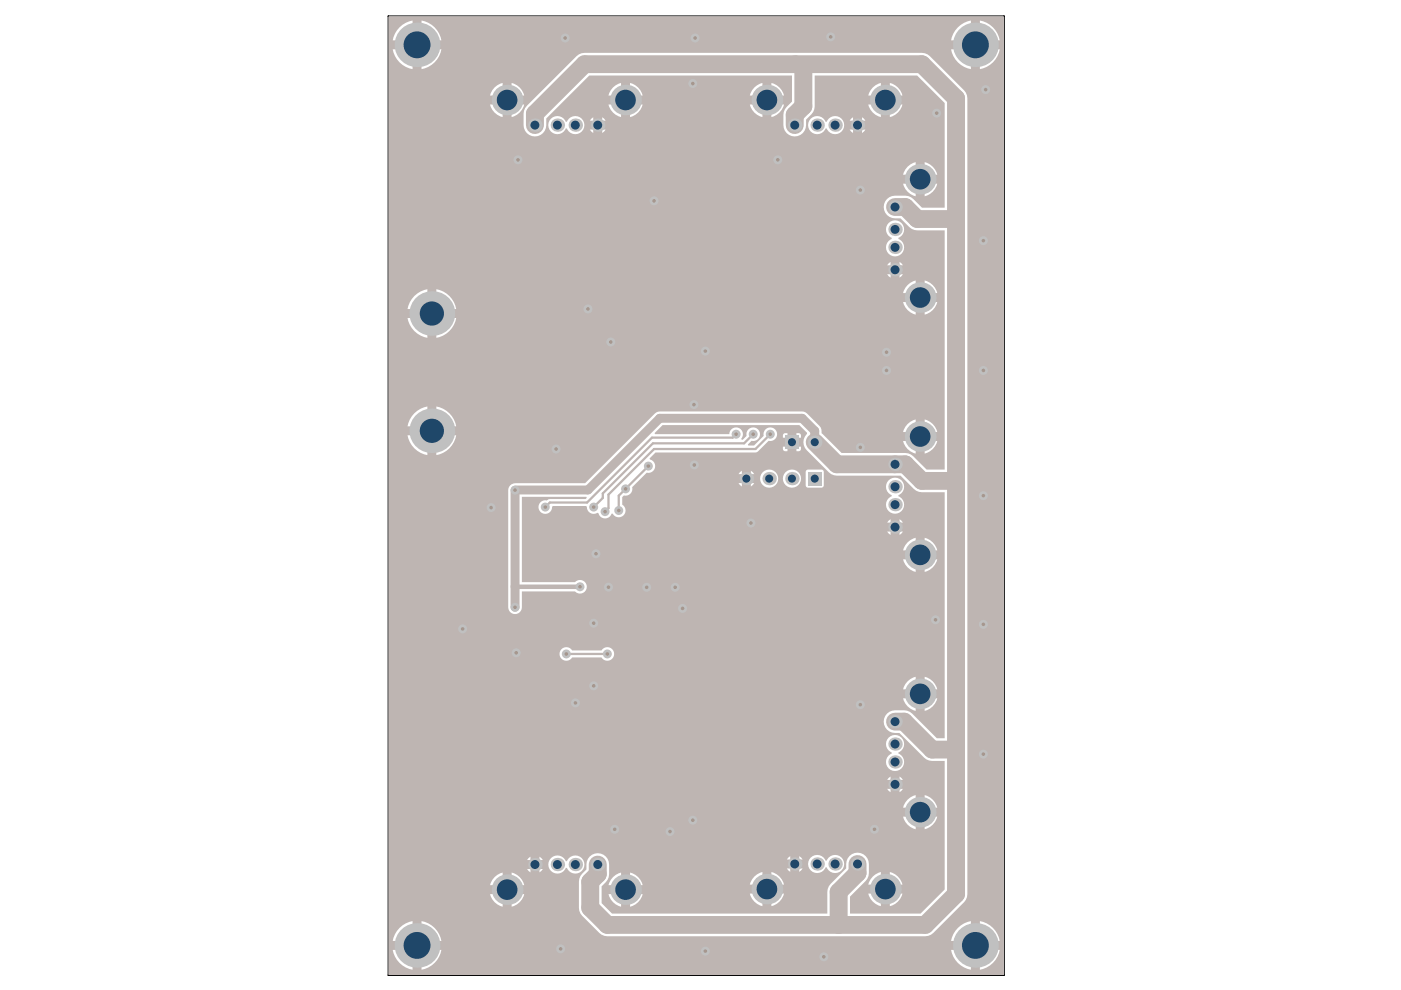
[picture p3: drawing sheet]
<svg xmlns="http://www.w3.org/2000/svg" width="297mm" height="210mm" viewBox="0 0 297 210" stroke-linecap="round" stroke-linejoin="round" font-family="sans-serif">
<path d="M82.3 3.4h130.6v203.4h-130.6z" fill="none" stroke="#000" stroke-width=".21"/>
<g fill="#a6968d">
<circle cx="98.1" cy="133.3" r=".38"/>
<circle cx="138.7" cy="42.6" r=".38"/>
<circle cx="149.5" cy="74.4" r=".38"/>
<circle cx="104.1" cy="107.6" r=".38"/>
<circle cx="109.2" cy="103.9" r=".38"/>
<circle cx="109.2" cy="128.8" r=".38"/>
<circle cx="125.9" cy="107.5" r=".38"/>
<circle cx="147.1" cy="85.8" r=".38"/>
<circle cx="137.5" cy="98.8" r=".38"/>
<circle cx="159.7" cy="92.1" r=".38"/>
<circle cx="163.3" cy="92.1" r=".38"/>
<circle cx="156.1" cy="92.1" r=".38"/>
<circle cx="115.6" cy="107.5" r=".38"/>
<circle cx="109.4" cy="138.4" r=".38"/>
<circle cx="209" cy="19" r=".38"/>
<circle cx="117.9" cy="95.2" r=".38"/>
<circle cx="129.5" cy="72.5" r=".38"/>
<circle cx="144.7" cy="129" r=".38"/>
<circle cx="126.4" cy="117.4" r=".38"/>
<circle cx="125.9" cy="132.1" r=".38"/>
<circle cx="188" cy="74.7" r=".38"/>
<circle cx="146.9" cy="17.7" r=".38"/>
<circle cx="198.3" cy="131.4" r=".38"/>
<circle cx="208.5" cy="132.4" r=".38"/>
<circle cx="208.5" cy="78.5" r=".38"/>
<circle cx="147.4" cy="8.1" r=".38"/>
<circle cx="124.7" cy="65.5" r=".38"/>
<circle cx="159.2" cy="110.9" r=".38"/>
<circle cx="146.9" cy="173.9" r=".38"/>
<circle cx="142.1" cy="176.3" r=".38"/>
<circle cx="149.5" cy="201.7" r=".38"/>
<circle cx="198.6" cy="24" r=".38"/>
<circle cx="188" cy="78.5" r=".38"/>
<circle cx="119.8" cy="8.1" r=".38"/>
<circle cx="176.1" cy="7.8" r=".38"/>
<circle cx="208.5" cy="159.9" r=".38"/>
<circle cx="208.5" cy="105.1" r=".38"/>
<circle cx="208.5" cy="51" r=".38"/>
<circle cx="109.8" cy="33.9" r=".38"/>
<circle cx="164.9" cy="33.9" r=".38"/>
<circle cx="182.4" cy="40.3" r=".38"/>
<circle cx="182.4" cy="94.9" r=".38"/>
<circle cx="130.3" cy="175.8" r=".38"/>
<circle cx="185.4" cy="175.8" r=".38"/>
<circle cx="182.4" cy="149.4" r=".38"/>
<circle cx="118.9" cy="201.2" r=".38"/>
<circle cx="174.7" cy="202.9" r=".38"/>
<circle cx="128.8" cy="138.7" r=".38"/>
<circle cx="120.1" cy="138.7" r=".38"/>
<circle cx="122" cy="149" r=".38"/>
<circle cx="125.9" cy="145.4" r=".38"/>
<circle cx="147.2" cy="98.6" r=".38"/>
<circle cx="143.1" cy="124.5" r=".38"/>
<circle cx="137.1" cy="124.5" r=".38"/>
<circle cx="129" cy="124.5" r=".38"/>
<circle cx="128.3" cy="108.5" r=".38"/>
<circle cx="131.2" cy="108.2" r=".38"/>
<circle cx="132.6" cy="103.7" r=".38"/>
<circle cx="123" cy="124.4" r=".38"/>
</g>
<path d="M82.4 3.5v203.2h130.4v-203.2zM84.7 5.8a5.2 5.2 0 0 1 2.8-1.4v4.2h-4.2a5.2 5.2 0 0 1 1.4-2.8zM203.1 5.8a5.2 5.2 0 0 1 2.8-1.4v4.2h-4.3a5.2 5.2 0 0 1 1.5-2.8zM207.8 4.4a5.2 5.2 0 0 1 4.2 4.2h-4.2zM89.4 4.4a5.2 5.2 0 0 1 4.2 4.2h-4.2zM83.3 10.5h4.2v4.2a5.2 5.2 0 0 1-4.2-4.2zM201.6 10.5h4.3v4.2a5.2 5.2 0 0 1-4.3-4.2zM207.8 10.5h4.2a5.2 5.2 0 0 1-4.2 4.2zM89.4 10.5h4.2a5.2 5.2 0 0 1-4.2 4.2zM185.1 18.5l.5-.4 1.2-.5v2.7h-2.7l.5-1.2zM130 18.5l.5-.4 1.2-.5v2.7h-2.7l.5-1.2zM159.9 18.5l.6-.4 1.1-.5v2.7h-2.6l.5-1.2zM104.9 18.5l.5-.4 1.2-.5v2.7h-2.7l.5-1.2zM163.6 17.6a3.7 3.7 0 0 1 2.6 2.7h-2.6zM108.5 17.6a3.7 3.7 0 0 1 2.6 2.7h-2.6zM188.7 17.6a3.7 3.7 0 0 1 2.6 2.7h-2.6zM133.6 17.6a3.7 3.7 0 0 1 2.7 2.7h-2.7zM129 22.2h2.7v2.6a3.7 3.7 0 0 1-2.7-2.6zM184.1 22.2h2.7v2.6a3.7 3.7 0 0 1-2.7-2.6zM163.6 22.2h2.6a3.7 3.7 0 0 1-2.6 2.6zM108.5 22.2h2.6a3.7 3.7 0 0 1-2.6 2.6zM103.9 22.2h2.7v2.6a3.7 3.7 0 0 1-2.7-2.6zM159 22.2h2.6v2.6a3.7 3.7 0 0 1-2.6-2.6zM133.6 22.2h2.7a3.7 3.7 0 0 1-2.7 2.6zM188.7 22.2h2.6a3.7 3.7 0 0 1-2.6 2.6zM125.4 25.2l.4-.3v.7h-.7zM180.5 25.2l.4-.3v.7h-.8zM127.7 24.9l.7 .7h-.7zM182.8 24.9l.7 .7h-.7zM116.8 25.2a1.91 1.91 0 0 1 3.1 .6h.3a1.92 1.92 0 0 1 2.9-.8 1.92 1.92 0 0 1 0 3.1 1.92 1.92 0 0 1-2.9-.9h-.3a1.92 1.92 0 0 1-2.8 .9 1.92 1.92 0 0 1-.3-2.9zM171.9 25.2a1.91 1.91 0 0 1 3.1 .6h.3a1.92 1.92 0 0 1 2.9-.8 1.92 1.92 0 0 1 0 3.1 1.92 1.92 0 0 1-2.9-.9h-.3a1.92 1.92 0 0 1-2.8 .9 1.92 1.92 0 0 1-.3-2.9zM125.1 27.5h.7v.7zM180.1 27.5h.8v.7zM127.7 27.5h.7l-.7 .7zM182.8 27.5h.7l-.7 .7zM111.7 22.4l10.5-10.5 .5-.4 1.2-.3h71.5l1.3 .3 .5 .4 7.2 7.3 .4 .4 .3 1.3v168.7l-.3 1.2-6.9 7-1.1 .6-.6 .1h-67.4l-.7-.1-1-.6-4-4.1-.4-1.2v-5.6a3.3 3.3 0 0 1 1.6-2.6 2.67 2.67 0 0 1 2.4-3.4 2.4 2.4 0 0 1 2.4 2.4 4.2 4.2 0 0 1-1.5 4.6v3.6l2.2 2.2h45.6v-4.6l.3-1.2 3.7-3.8a2.56 2.56 0 0 1 3-3.2 2.41 2.41 0 0 1 1.8 2.3 3.9 3.9 0 0 1-.7 3.6l-3.3 3.3v3.6h15l5.1-5.1v-27.3h-2.7l-1.2-.3-5.7-5.6a2.63 2.63 0 0 1-3.3-2.4 2.4 2.4 0 0 1 2.4-2.4 3.9 3.9 0 0 1 3.6 .7l5.2 5.2h1.7v-52.1l-5.5-.1-1.1-.6-2.8-2.8-14.1-.1-1.1-.7-5-5.1a2.38 2.38 0 0 1 .4-3v-.2l-1.6-1.7h-29l-1.7 1.7 .1 .2h15.7a1.44 1.44 0 0 1 2-1.3 1.44 1.44 0 0 1 .6 2.3v.2h.3l.8-.8-.1-.3a1.45 1.45 0 0 1 1.6-1.5 1.45 1.45 0 0 1 1.3 1.7 1.45 1.45 0 0 1-1.8 1.2l-.7 .7 .1 .3h1.2l2-2.1a1.44 1.44 0 0 1 1.3-1.8 1.44 1.44 0 0 1 1.6 1.6 1.44 1.44 0 0 1-1.8 1.3l-2.3 2.2-.5 .2h-21.2l-1.3 1.3 .1 .2a1.44 1.44 0 0 1 1.1 1.8 1.44 1.44 0 0 1-1.8 1l-3.1 3.1 .1 .4a1.44 1.44 0 0 1-1.8 1.3l-.4 .4v1.6a1.45 1.45 0 0 1 .3 2.3 1.45 1.45 0 0 1-2.3-.4h-.2l-.2 .3a1.44 1.44 0 0 1-1.4 .7 1.44 1.44 0 0 1-1.2-1.1h-.3a1.44 1.44 0 0 1-2.2-1.3l-.1-.2h-7.1l-.1 .2a1.45 1.45 0 0 1-1.6 1.5 1.45 1.45 0 0 1-1.3-1.7 1.45 1.45 0 0 1 1.8-1.2l.6-.3h7.6l.2-.2-.1-.3h-13.7v18.1h11.3a1.44 1.44 0 0 1 2.1 0 1.44 1.44 0 0 1 0 2 1.44 1.44 0 0 1-2.1 0h-11.3v3.4a1.45 1.45 0 0 1-1.4 1.4 1.45 1.45 0 0 1-1.4-1.4v-24.8a1.5 1.5 0 0 1 1.5-1.6h14.8l14.8-14.7 .6-.4 30.6-.1 1 .5 2.7 2.6a1.76 1.76 0 0 1 .4 1.6l4.2 4.1 14.2 .1 1 .6 2.8 2.9h3.9v-50.8h-6.4l-1.1-.7-1.9-1.8a3 3 0 0 1-3.2-1.2 2.4 2.4 0 0 1 2.1-3.6 4.1 4.1 0 0 1 3.8 .7l1.9 1.8h4.8v-22.2l-5.8-5.8h-21.8v6.5a3.6 3.6 0 0 1-1.8 2.9 3 3 0 0 1-1.2 3.2 2.41 2.41 0 0 1-3.6-2.1 4.4 4.4 0 0 1 1.8-5v-5.5h-43l-9.1 9.1v1.4a2.41 2.41 0 0 1-2.4 2.4 2.41 2.41 0 0 1-2.4-2.4l.1-3zM192.4 35.3l.6-.4 1.1-.5v2.6h-2.6l.5-1.1zM196 34.4a3.7 3.7 0 0 1 2.7 2.6h-2.7zM196 38.9h2.7a3.7 3.7 0 0 1-2.7 2.7zM191.5 38.9h2.6v2.7a3.7 3.7 0 0 1-2.6-2.7zM188.4 47.3a1.92 1.92 0 0 1 3 .3 1.92 1.92 0 0 1-.9 2.8v.3a1.92 1.92 0 0 1 .8 2.9 1.92 1.92 0 0 1-3.1 0 1.92 1.92 0 0 1 .9-2.9v-.3a1.91 1.91 0 0 1-.7-3.1zM188.4 55.8l.4-.3v.7h-.7zM190.7 55.5l.7 .7h-.7zM190.7 58.1h.7l-.7 .8zM188.1 58.1h.7v.8zM192.4 60.4l.6-.4 1.1-.5v2.6h-2.6l.5-1.1zM196 59.5a3.7 3.7 0 0 1 2.7 2.6h-2.7zM87.8 62.8a5.2 5.2 0 0 1 2.8-1.5v4.2h-4.2a5.2 5.2 0 0 1 1.4-2.7zM92.5 61.3a5.2 5.2 0 0 1 4.2 4.2h-4.2zM196 64h2.7a3.7 3.7 0 0 1-2.7 2.7zM191.5 64h2.6v2.7a3.7 3.7 0 0 1-2.6-2.7zM86.4 67.4h4.2v4.2a5.2 5.2 0 0 1-4.2-4.2zM92.5 67.4h4.2a5.2 5.2 0 0 1-4.2 4.2zM87.8 87.6a5.2 5.2 0 0 1 2.8-1.4v4.2h-4.2a5.2 5.2 0 0 1 1.4-2.8zM92.5 86.2a5.2 5.2 0 0 1 4.2 4.2h-4.2zM192.4 89.9l.6-.5 1.1-.5v2.7h-2.6l.5-1.1zM196 88.9a3.7 3.7 0 0 1 2.7 2.7h-2.7zM166.1 92l.9-.2v1h-1zM168.9 91.8l.8 .2 .1 .8h-.9zM166 94.7h1v1l-.9-.2zM168.9 94.7h.9l-.1 .8-.8 .2zM196 93.5h2.7a3.7 3.7 0 0 1-2.7 2.7zM191.5 93.5h2.6v2.7a3.7 3.7 0 0 1-2.6-2.7zM86.4 92.3h4.2v4.2a5.2 5.2 0 0 1-4.2-4.2zM92.5 92.3h4.2a5.2 5.2 0 0 1-4.2 4.2zM156.9 100.1l.4-.3v.7h-.7zM159.2 99.8l.7 .7h-.7zM156.6 102.4h.7v.8zM159.2 102.4h.7l-.7 .8zM171 99.7l.3-.1h2.9l.3 .1 .2 .4v2.8l-.2 .4-.3 .1h-2.9l-.3-.1-.2-.4v-2.8zM161.2 101.5a1.93 1.93 0 0 1 3.8 0 1.93 1.93 0 0 1-3.8 0zM166 101.5a1.93 1.93 0 0 1 3.8 0 1.93 1.93 0 0 1-3.8 0zM188.4 101.8a1.92 1.92 0 0 1 3 .3 1.92 1.92 0 0 1-.9 2.9v.2a1.92 1.92 0 0 1 .8 3 1.92 1.92 0 0 1-3.1 0 1.92 1.92 0 0 1 .9-3v-.2a1.91 1.91 0 0 1-.7-3.2zM188.4 110.4l.4-.3v.7h-.7zM190.7 110.1l.7 .7h-.7zM190.7 112.7h.7l-.7 .7zM188.1 112.7h.7v.7zM192.4 115l.6-.5 1.1-.5v2.7h-2.6l.5-1.1zM196 114a3.7 3.7 0 0 1 2.7 2.7h-2.7zM196 118.6h2.7a3.7 3.7 0 0 1-2.7 2.7zM191.5 118.6h2.6v2.7a3.7 3.7 0 0 1-2.6-2.7zM119 137.6a1.45 1.45 0 0 1 2.3 .3h6.2a1.45 1.45 0 0 1 2.2-.4 1.45 1.45 0 0 1 0 2.3 1.45 1.45 0 0 1-2.2-.4h-6.2a1.45 1.45 0 0 1-2.1 .4 1.45 1.45 0 0 1-.2-2.2zM192.4 144.5l.6-.5 1.1-.5v2.7h-2.6l.5-1.2zM196 143.5a3.7 3.7 0 0 1 2.7 2.7h-2.7zM196 148.1h2.7a3.7 3.7 0 0 1-2.7 2.6zM191.5 148.1h2.6v2.6a3.7 3.7 0 0 1-2.6-2.6zM188.4 156.4a1.92 1.92 0 0 1 3 .3 1.92 1.92 0 0 1-.9 2.8v.3a1.92 1.92 0 0 1 .8 2.9 1.92 1.92 0 0 1-3.1 0 1.92 1.92 0 0 1 .9-2.9v-.3a1.91 1.91 0 0 1-.7-3.1zM188.4 164.9l.4-.3v.8h-.7zM190.7 164.6l.7 .8h-.7zM190.7 167.3h.7l-.7 .7zM188.1 167.3h.7v.7zM192.4 169.5l.6-.4 1.1-.5v2.6h-2.6l.5-1.1zM196 168.6a3.7 3.7 0 0 1 2.7 2.6h-2.7zM196 173.2h2.7a3.7 3.7 0 0 1-2.7 2.6zM191.5 173.2h2.6v2.6a3.7 3.7 0 0 1-2.6-2.6zM167.1 181.8l.4-.3v.7h-.7zM169.4 181.5l.8 .7h-.8zM112.1 181.9l.4-.3v.8h-.8zM114.4 181.6l.7 .8h-.7zM171.9 181.8a1.91 1.91 0 0 1 3.1 .7h.3a1.92 1.92 0 0 1 2.9-.8 1.92 1.92 0 0 1 0 3 1.92 1.92 0 0 1-2.9-.8h-.3a1.92 1.92 0 0 1-2.8 .9 1.92 1.92 0 0 1-.3-3zM116.8 181.9a1.91 1.91 0 0 1 3.1 .7h.3a1.92 1.92 0 0 1 3-.8 1.92 1.92 0 0 1 0 3 1.92 1.92 0 0 1-3-.8h-.3a1.92 1.92 0 0 1-2.8 .9 1.92 1.92 0 0 1-.3-3zM166.8 184.1h.7v.8zM169.4 184.1h.8l-.8 .8zM111.7 184.3h.8v.7zM114.4 184.3h.7l-.7 .7zM159.9 185.9l.6-.5 1.1-.5v2.7h-2.6l.5-1.2zM163.6 184.9a3.7 3.7 0 0 1 2.6 2.7h-2.6zM185.1 185.9l.5-.5 1.2-.5v2.7h-2.7l.5-1.2zM188.7 184.9a3.7 3.7 0 0 1 2.6 2.7h-2.6zM104.9 186l.5-.5 1.2-.5v2.7h-2.7l.5-1.2zM108.5 185a3.7 3.7 0 0 1 2.6 2.7h-2.6zM130 186l.5-.5 1.2-.5v2.7h-2.7l.5-1.2zM133.6 185a3.7 3.7 0 0 1 2.7 2.7h-2.7zM159 189.5h2.6v2.6a3.7 3.7 0 0 1-2.6-2.6zM163.6 189.5h2.6a3.7 3.7 0 0 1-2.6 2.6zM184.1 189.5h2.7v2.6a3.7 3.7 0 0 1-2.7-2.6zM188.7 189.5h2.6a3.7 3.7 0 0 1-2.6 2.6zM103.9 189.6h2.7v2.6a3.7 3.7 0 0 1-2.7-2.6zM108.5 189.6h2.6a3.7 3.7 0 0 1-2.6 2.6zM129 189.6h2.7v2.6a3.7 3.7 0 0 1-2.7-2.6zM133.6 189.6h2.7a3.7 3.7 0 0 1-2.7 2.6zM84.7 196.7a5.2 5.2 0 0 1 2.8-1.4v4.2h-4.2a5.2 5.2 0 0 1 1.4-2.8zM203.1 196.7a5.2 5.2 0 0 1 2.8-1.4v4.2h-4.3a5.2 5.2 0 0 1 1.5-2.8zM89.4 195.3a5.2 5.2 0 0 1 4.2 4.2h-4.2zM207.8 195.3a5.2 5.2 0 0 1 4.2 4.2h-4.2zM83.3 201.4h4.2v4.2a5.2 5.2 0 0 1-4.2-4.2zM201.6 201.4h4.3v4.2a5.2 5.2 0 0 1-4.3-4.2zM207.8 201.4h4.2a5.2 5.2 0 0 1-4.2 4.2zM89.4 201.4h4.2a5.2 5.2 0 0 1-4.2 4.2z" fill="#beb5b2"/>
<path d="M137 98.3v1l-5.8 5.8v3.1M156.1 92.1l-.8 .7h-17.1l-13.7 13.7h-7.9l-1 1M159.7 92.1l-1.9 1.9h-19.4l-10.6 10.6v1l-1.9 1.9M163.3 92.1l-3.1 3.1h-21.5l-9.7 9.7v2.9l-.7 .7M120.1 138.7h8.7" fill="none" stroke="#beb5b2" stroke-width=".48"/>
<path d="M170.3 15.3v7.2l-1.8 1.9v2.1M113.4 26.5v-2.4l10.5-10.5h71.5l7.3 7.3v168.7l-6.5 6.5h-67.4l-3.7-3.6v-5.6l1.6-1.6v-2M189.8 43.9h2.1l2.6 2.5h8.2M172.7 93.8l4.7 4.6h14.5l3.5 3.6h7.3M189.8 153h1.9l5.9 5.9h5.1M181.8 183.2v1.9l-4 4v7" fill="none" stroke="#beb5b2" stroke-width="3.8"/>
<path d="M172.7 93.8v-2.5l-2.6-2.6h-30.2l-15.2 15.2h-15.4M109.2 104v24.8" fill="none" stroke="#beb5b2" stroke-width="1.9"/>
<path d="M168.6 13.6l1.7 1.7M109.2 124.4h13.8M118.9 201.2h.2" fill="none" stroke="#beb5b2" stroke-width=".96"/>
<circle cx="98.1" cy="133.3" r=".95" fill="#c0c0c0"/>
<circle cx="98.1" cy="133.3" r=".38" fill="#a6968d"/>
<circle cx="138.7" cy="42.6" r=".95" fill="#c0c0c0"/>
<circle cx="138.7" cy="42.6" r=".38" fill="#a6968d"/>
<circle cx="149.5" cy="74.4" r=".95" fill="#c0c0c0"/>
<circle cx="149.5" cy="74.4" r=".38" fill="#a6968d"/>
<circle cx="104.1" cy="107.6" r=".95" fill="#c0c0c0"/>
<circle cx="104.1" cy="107.6" r=".38" fill="#a6968d"/>
<circle cx="109.2" cy="103.9" r=".95" fill="#c0c0c0"/>
<circle cx="109.2" cy="103.9" r=".38" fill="#a6968d"/>
<circle cx="109.2" cy="128.8" r=".95" fill="#c0c0c0"/>
<circle cx="109.2" cy="128.8" r=".38" fill="#a6968d"/>
<circle cx="125.9" cy="107.5" r=".95" fill="#c0c0c0"/>
<circle cx="125.9" cy="107.5" r=".38" fill="#a6968d"/>
<circle cx="147.1" cy="85.8" r=".95" fill="#c0c0c0"/>
<circle cx="147.1" cy="85.8" r=".38" fill="#a6968d"/>
<circle cx="137.5" cy="98.8" r=".95" fill="#c0c0c0"/>
<circle cx="137.5" cy="98.8" r=".38" fill="#a6968d"/>
<circle cx="159.7" cy="92.1" r=".95" fill="#c0c0c0"/>
<circle cx="159.7" cy="92.1" r=".38" fill="#a6968d"/>
<circle cx="163.3" cy="92.1" r=".95" fill="#c0c0c0"/>
<circle cx="163.3" cy="92.1" r=".38" fill="#a6968d"/>
<circle cx="156.1" cy="92.1" r=".95" fill="#c0c0c0"/>
<circle cx="156.1" cy="92.1" r=".38" fill="#a6968d"/>
<circle cx="115.6" cy="107.5" r=".95" fill="#c0c0c0"/>
<circle cx="115.6" cy="107.5" r=".38" fill="#a6968d"/>
<circle cx="109.4" cy="138.4" r=".95" fill="#c0c0c0"/>
<circle cx="109.4" cy="138.4" r=".38" fill="#a6968d"/>
<circle cx="209" cy="19" r=".95" fill="#c0c0c0"/>
<circle cx="209" cy="19" r=".38" fill="#a6968d"/>
<circle cx="117.9" cy="95.2" r=".95" fill="#c0c0c0"/>
<circle cx="117.9" cy="95.2" r=".38" fill="#a6968d"/>
<circle cx="129.5" cy="72.5" r=".95" fill="#c0c0c0"/>
<circle cx="129.5" cy="72.5" r=".38" fill="#a6968d"/>
<circle cx="144.7" cy="129" r=".95" fill="#c0c0c0"/>
<circle cx="144.7" cy="129" r=".38" fill="#a6968d"/>
<circle cx="126.4" cy="117.4" r=".95" fill="#c0c0c0"/>
<circle cx="126.4" cy="117.4" r=".38" fill="#a6968d"/>
<circle cx="125.9" cy="132.1" r=".95" fill="#c0c0c0"/>
<circle cx="125.9" cy="132.1" r=".38" fill="#a6968d"/>
<circle cx="188" cy="74.7" r=".95" fill="#c0c0c0"/>
<circle cx="188" cy="74.7" r=".38" fill="#a6968d"/>
<circle cx="146.9" cy="17.7" r=".95" fill="#c0c0c0"/>
<circle cx="146.9" cy="17.7" r=".38" fill="#a6968d"/>
<circle cx="198.3" cy="131.4" r=".95" fill="#c0c0c0"/>
<circle cx="198.3" cy="131.4" r=".38" fill="#a6968d"/>
<circle cx="208.5" cy="132.4" r=".95" fill="#c0c0c0"/>
<circle cx="208.5" cy="132.4" r=".38" fill="#a6968d"/>
<circle cx="208.5" cy="78.5" r=".95" fill="#c0c0c0"/>
<circle cx="208.5" cy="78.5" r=".38" fill="#a6968d"/>
<circle cx="147.4" cy="8.1" r=".95" fill="#c0c0c0"/>
<circle cx="147.4" cy="8.1" r=".38" fill="#a6968d"/>
<circle cx="124.7" cy="65.5" r=".95" fill="#c0c0c0"/>
<circle cx="124.7" cy="65.5" r=".38" fill="#a6968d"/>
<circle cx="159.2" cy="110.9" r=".95" fill="#c0c0c0"/>
<circle cx="159.2" cy="110.9" r=".38" fill="#a6968d"/>
<circle cx="146.9" cy="173.9" r=".95" fill="#c0c0c0"/>
<circle cx="146.9" cy="173.9" r=".38" fill="#a6968d"/>
<circle cx="142.1" cy="176.3" r=".95" fill="#c0c0c0"/>
<circle cx="142.1" cy="176.3" r=".38" fill="#a6968d"/>
<circle cx="149.5" cy="201.7" r=".95" fill="#c0c0c0"/>
<circle cx="149.5" cy="201.7" r=".38" fill="#a6968d"/>
<circle cx="198.6" cy="24" r=".95" fill="#c0c0c0"/>
<circle cx="198.6" cy="24" r=".38" fill="#a6968d"/>
<circle cx="188" cy="78.5" r=".95" fill="#c0c0c0"/>
<circle cx="188" cy="78.5" r=".38" fill="#a6968d"/>
<circle cx="119.8" cy="8.1" r=".95" fill="#c0c0c0"/>
<circle cx="119.8" cy="8.1" r=".38" fill="#a6968d"/>
<circle cx="176.1" cy="7.8" r=".95" fill="#c0c0c0"/>
<circle cx="176.1" cy="7.8" r=".38" fill="#a6968d"/>
<circle cx="208.5" cy="159.9" r=".95" fill="#c0c0c0"/>
<circle cx="208.5" cy="159.9" r=".38" fill="#a6968d"/>
<circle cx="208.5" cy="105.1" r=".95" fill="#c0c0c0"/>
<circle cx="208.5" cy="105.1" r=".38" fill="#a6968d"/>
<circle cx="208.5" cy="51" r=".95" fill="#c0c0c0"/>
<circle cx="208.5" cy="51" r=".38" fill="#a6968d"/>
<circle cx="109.8" cy="33.9" r=".95" fill="#c0c0c0"/>
<circle cx="109.8" cy="33.9" r=".38" fill="#a6968d"/>
<circle cx="164.9" cy="33.9" r=".95" fill="#c0c0c0"/>
<circle cx="164.9" cy="33.9" r=".38" fill="#a6968d"/>
<circle cx="182.4" cy="40.3" r=".95" fill="#c0c0c0"/>
<circle cx="182.4" cy="40.3" r=".38" fill="#a6968d"/>
<circle cx="182.4" cy="94.9" r=".95" fill="#c0c0c0"/>
<circle cx="182.4" cy="94.9" r=".38" fill="#a6968d"/>
<circle cx="130.3" cy="175.8" r=".95" fill="#c0c0c0"/>
<circle cx="130.3" cy="175.8" r=".38" fill="#a6968d"/>
<circle cx="185.4" cy="175.8" r=".95" fill="#c0c0c0"/>
<circle cx="185.4" cy="175.8" r=".38" fill="#a6968d"/>
<circle cx="182.4" cy="149.4" r=".95" fill="#c0c0c0"/>
<circle cx="182.4" cy="149.4" r=".38" fill="#a6968d"/>
<circle cx="118.9" cy="201.2" r=".95" fill="#c0c0c0"/>
<circle cx="118.9" cy="201.2" r=".38" fill="#a6968d"/>
<circle cx="174.7" cy="202.9" r=".95" fill="#c0c0c0"/>
<circle cx="174.7" cy="202.9" r=".38" fill="#a6968d"/>
<circle cx="128.8" cy="138.7" r=".95" fill="#c0c0c0"/>
<circle cx="128.8" cy="138.7" r=".38" fill="#a6968d"/>
<circle cx="120.1" cy="138.7" r=".95" fill="#c0c0c0"/>
<circle cx="120.1" cy="138.7" r=".38" fill="#a6968d"/>
<circle cx="122" cy="149" r=".95" fill="#c0c0c0"/>
<circle cx="122" cy="149" r=".38" fill="#a6968d"/>
<circle cx="125.9" cy="145.4" r=".95" fill="#c0c0c0"/>
<circle cx="125.9" cy="145.4" r=".38" fill="#a6968d"/>
<circle cx="147.2" cy="98.6" r=".95" fill="#c0c0c0"/>
<circle cx="147.2" cy="98.6" r=".38" fill="#a6968d"/>
<circle cx="143.1" cy="124.5" r=".95" fill="#c0c0c0"/>
<circle cx="143.1" cy="124.5" r=".38" fill="#a6968d"/>
<circle cx="137.1" cy="124.5" r=".95" fill="#c0c0c0"/>
<circle cx="137.1" cy="124.5" r=".38" fill="#a6968d"/>
<circle cx="129" cy="124.5" r=".95" fill="#c0c0c0"/>
<circle cx="129" cy="124.5" r=".38" fill="#a6968d"/>
<circle cx="128.3" cy="108.5" r=".95" fill="#c0c0c0"/>
<circle cx="128.3" cy="108.5" r=".38" fill="#a6968d"/>
<circle cx="131.2" cy="108.2" r=".95" fill="#c0c0c0"/>
<circle cx="131.2" cy="108.2" r=".38" fill="#a6968d"/>
<circle cx="132.6" cy="103.7" r=".95" fill="#c0c0c0"/>
<circle cx="132.6" cy="103.7" r=".38" fill="#a6968d"/>
<circle cx="123" cy="124.4" r=".95" fill="#c0c0c0"/>
<circle cx="123" cy="124.4" r=".38" fill="#a6968d"/>
<circle cx="210.6" cy="200.5" r=".57" fill="#c0c0c0"/>
<circle cx="210.6" cy="200.5" r=".38" fill="#1f4769"/>
<circle cx="209.5" cy="197.8" r=".57" fill="#c0c0c0"/>
<circle cx="209.5" cy="197.8" r=".38" fill="#1f4769"/>
<circle cx="209.5" cy="12.2" r=".57" fill="#c0c0c0"/>
<circle cx="209.5" cy="12.2" r=".38" fill="#1f4769"/>
<circle cx="210.6" cy="9.5" r=".57" fill="#c0c0c0"/>
<circle cx="210.6" cy="9.5" r=".38" fill="#1f4769"/>
<circle cx="206.8" cy="204.3" r=".57" fill="#c0c0c0"/>
<circle cx="206.8" cy="204.3" r=".38" fill="#1f4769"/>
<circle cx="206.8" cy="196.6" r=".57" fill="#c0c0c0"/>
<circle cx="206.8" cy="196.6" r=".38" fill="#1f4769"/>
<circle cx="206.8" cy="13.3" r=".57" fill="#c0c0c0"/>
<circle cx="206.8" cy="13.3" r=".38" fill="#1f4769"/>
<circle cx="206.8" cy="5.7" r=".57" fill="#c0c0c0"/>
<circle cx="206.8" cy="5.7" r=".38" fill="#1f4769"/>
<circle cx="203" cy="200.5" r=".57" fill="#c0c0c0"/>
<circle cx="203" cy="200.5" r=".38" fill="#1f4769"/>
<circle cx="203" cy="9.5" r=".57" fill="#c0c0c0"/>
<circle cx="203" cy="9.5" r=".38" fill="#1f4769"/>
<circle cx="91.1" cy="197.8" r=".57" fill="#c0c0c0"/>
<circle cx="91.1" cy="197.8" r=".38" fill="#1f4769"/>
<circle cx="91.1" cy="12.2" r=".57" fill="#c0c0c0"/>
<circle cx="91.1" cy="12.2" r=".38" fill="#1f4769"/>
<circle cx="85.7" cy="197.8" r=".57" fill="#c0c0c0"/>
<circle cx="85.7" cy="197.8" r=".38" fill="#1f4769"/>
<circle cx="85.7" cy="12.2" r=".57" fill="#c0c0c0"/>
<circle cx="85.7" cy="12.2" r=".38" fill="#1f4769"/>
<circle cx="209.5" cy="203.1" r=".57" fill="#c0c0c0"/>
<circle cx="209.5" cy="203.1" r=".38" fill="#1f4769"/>
<circle cx="209.5" cy="6.8" r=".57" fill="#c0c0c0"/>
<circle cx="209.5" cy="6.8" r=".38" fill="#1f4769"/>
<circle cx="167.9" cy="101.5" r="1.42" fill="#c0c0c0"/>
<circle cx="167.9" cy="101.5" r=".86" fill="#1f4769"/>
<path d="M166.5 92.3h2.8v2.9h-2.8z" fill-rule="evenodd" fill="#c0c0c0"/>
<circle cx="167.9" cy="93.8" r=".86" fill="#1f4769"/>
<circle cx="113.4" cy="183.3" r="1.42" fill="#c0c0c0"/>
<circle cx="113.4" cy="183.3" r=".95" fill="#1f4769"/>
<circle cx="113.4" cy="26.5" r="1.42" fill="#c0c0c0"/>
<circle cx="113.4" cy="26.5" r=".95" fill="#1f4769"/>
<circle cx="91.1" cy="203.1" r=".57" fill="#c0c0c0"/>
<circle cx="91.1" cy="203.1" r=".38" fill="#1f4769"/>
<circle cx="91.1" cy="6.8" r=".57" fill="#c0c0c0"/>
<circle cx="91.1" cy="6.8" r=".38" fill="#1f4769"/>
<circle cx="85.7" cy="203.1" r=".57" fill="#c0c0c0"/>
<circle cx="85.7" cy="203.1" r=".38" fill="#1f4769"/>
<circle cx="85.7" cy="6.8" r=".57" fill="#c0c0c0"/>
<circle cx="85.7" cy="6.8" r=".38" fill="#1f4769"/>
<circle cx="204.1" cy="197.8" r=".57" fill="#c0c0c0"/>
<circle cx="204.1" cy="197.8" r=".38" fill="#1f4769"/>
<circle cx="204.1" cy="12.2" r=".57" fill="#c0c0c0"/>
<circle cx="204.1" cy="12.2" r=".38" fill="#1f4769"/>
<circle cx="88.4" cy="204.3" r=".57" fill="#c0c0c0"/>
<circle cx="88.4" cy="204.3" r=".38" fill="#1f4769"/>
<circle cx="84.6" cy="200.5" r=".57" fill="#c0c0c0"/>
<circle cx="84.6" cy="200.5" r=".38" fill="#1f4769"/>
<circle cx="92.2" cy="200.5" r=".57" fill="#c0c0c0"/>
<circle cx="92.2" cy="200.5" r=".38" fill="#1f4769"/>
<circle cx="88.4" cy="196.6" r=".57" fill="#c0c0c0"/>
<circle cx="88.4" cy="196.6" r=".38" fill="#1f4769"/>
<circle cx="88.4" cy="13.3" r=".57" fill="#c0c0c0"/>
<circle cx="88.4" cy="13.3" r=".38" fill="#1f4769"/>
<circle cx="84.6" cy="9.5" r=".57" fill="#c0c0c0"/>
<circle cx="84.6" cy="9.5" r=".38" fill="#1f4769"/>
<circle cx="92.2" cy="9.5" r=".57" fill="#c0c0c0"/>
<circle cx="92.2" cy="9.5" r=".38" fill="#1f4769"/>
<circle cx="88.4" cy="5.7" r=".57" fill="#c0c0c0"/>
<circle cx="88.4" cy="5.7" r=".38" fill="#1f4769"/>
<circle cx="204.1" cy="203.1" r=".57" fill="#c0c0c0"/>
<circle cx="204.1" cy="203.1" r=".38" fill="#1f4769"/>
<circle cx="195.1" cy="147.1" r="3.2" fill="#c0c0c0"/>
<circle cx="195.1" cy="147.1" r="2.19" fill="#1f4769"/>
<circle cx="195.1" cy="117.6" r="3.2" fill="#c0c0c0"/>
<circle cx="195.1" cy="117.6" r="2.19" fill="#1f4769"/>
<circle cx="195.1" cy="92.6" r="3.2" fill="#c0c0c0"/>
<circle cx="195.1" cy="92.6" r="2.19" fill="#1f4769"/>
<circle cx="204.1" cy="6.8" r=".57" fill="#c0c0c0"/>
<circle cx="204.1" cy="6.8" r=".38" fill="#1f4769"/>
<circle cx="177.1" cy="183.2" r="1.42" fill="#c0c0c0"/>
<circle cx="177.1" cy="183.2" r=".95" fill="#1f4769"/>
<circle cx="181.8" cy="183.2" r="1.42" fill="#c0c0c0"/>
<circle cx="181.8" cy="183.2" r=".95" fill="#1f4769"/>
<circle cx="181.8" cy="26.5" r="1.42" fill="#c0c0c0"/>
<circle cx="181.8" cy="26.5" r=".95" fill="#1f4769"/>
<circle cx="177.1" cy="26.5" r="1.42" fill="#c0c0c0"/>
<circle cx="177.1" cy="26.5" r=".95" fill="#1f4769"/>
<circle cx="168.5" cy="183.2" r="1.42" fill="#c0c0c0"/>
<circle cx="168.5" cy="183.2" r=".95" fill="#1f4769"/>
<circle cx="173.3" cy="183.2" r="1.42" fill="#c0c0c0"/>
<circle cx="173.3" cy="183.2" r=".95" fill="#1f4769"/>
<circle cx="163.1" cy="101.5" r="1.42" fill="#c0c0c0"/>
<circle cx="163.1" cy="101.5" r=".86" fill="#1f4769"/>
<path d="M171.3 100.1h2.9v2.8h-2.9z" fill-rule="evenodd" fill="#c0c0c0"/>
<circle cx="172.7" cy="101.5" r=".86" fill="#1f4769"/>
<circle cx="172.7" cy="93.8" r="1.42" fill="#c0c0c0"/>
<circle cx="172.7" cy="93.8" r=".86" fill="#1f4769"/>
<circle cx="173.3" cy="26.5" r="1.42" fill="#c0c0c0"/>
<circle cx="173.3" cy="26.5" r=".95" fill="#1f4769"/>
<circle cx="168.5" cy="26.5" r="1.42" fill="#c0c0c0"/>
<circle cx="168.5" cy="26.5" r=".95" fill="#1f4769"/>
<circle cx="158.2" cy="101.5" r="1.42" fill="#c0c0c0"/>
<circle cx="158.2" cy="101.5" r=".86" fill="#1f4769"/>
<circle cx="118.2" cy="183.3" r="1.42" fill="#c0c0c0"/>
<circle cx="118.2" cy="183.3" r=".95" fill="#1f4769"/>
<circle cx="122" cy="183.3" r="1.42" fill="#c0c0c0"/>
<circle cx="122" cy="183.3" r=".95" fill="#1f4769"/>
<circle cx="126.7" cy="183.3" r="1.42" fill="#c0c0c0"/>
<circle cx="126.7" cy="183.3" r=".95" fill="#1f4769"/>
<circle cx="126.7" cy="26.5" r="1.42" fill="#c0c0c0"/>
<circle cx="126.7" cy="26.5" r=".95" fill="#1f4769"/>
<circle cx="122" cy="26.5" r="1.42" fill="#c0c0c0"/>
<circle cx="122" cy="26.5" r=".95" fill="#1f4769"/>
<circle cx="118.2" cy="26.5" r="1.42" fill="#c0c0c0"/>
<circle cx="118.2" cy="26.5" r=".95" fill="#1f4769"/>
<circle cx="91.6" cy="91.3" r="4.7" fill="#c0c0c0"/>
<circle cx="91.6" cy="91.3" r="2.57" fill="#1f4769"/>
<circle cx="88.4" cy="9.5" r="4.7" fill="#c0c0c0"/>
<circle cx="88.4" cy="9.5" r="2.85" fill="#1f4769"/>
<circle cx="195.1" cy="172.2" r="3.2" fill="#c0c0c0"/>
<circle cx="195.1" cy="172.2" r="2.19" fill="#1f4769"/>
<circle cx="195.1" cy="38" r="3.2" fill="#c0c0c0"/>
<circle cx="195.1" cy="38" r="2.19" fill="#1f4769"/>
<circle cx="195.1" cy="63.1" r="3.2" fill="#c0c0c0"/>
<circle cx="195.1" cy="63.1" r="2.19" fill="#1f4769"/>
<circle cx="132.6" cy="188.6" r="3.2" fill="#c0c0c0"/>
<circle cx="132.6" cy="188.6" r="2.19" fill="#1f4769"/>
<circle cx="132.6" cy="21.2" r="3.2" fill="#c0c0c0"/>
<circle cx="132.6" cy="21.2" r="2.19" fill="#1f4769"/>
<circle cx="107.5" cy="188.6" r="3.2" fill="#c0c0c0"/>
<circle cx="107.5" cy="188.6" r="2.19" fill="#1f4769"/>
<circle cx="107.5" cy="21.2" r="3.2" fill="#c0c0c0"/>
<circle cx="107.5" cy="21.2" r="2.19" fill="#1f4769"/>
<circle cx="88.4" cy="200.5" r="4.7" fill="#c0c0c0"/>
<circle cx="88.4" cy="200.5" r="2.85" fill="#1f4769"/>
<circle cx="91.6" cy="66.5" r="4.7" fill="#c0c0c0"/>
<circle cx="91.6" cy="66.5" r="2.57" fill="#1f4769"/>
<circle cx="189.8" cy="166.3" r="1.42" fill="#c0c0c0"/>
<circle cx="189.8" cy="166.3" r=".95" fill="#1f4769"/>
<circle cx="189.8" cy="161.6" r="1.42" fill="#c0c0c0"/>
<circle cx="189.8" cy="161.6" r=".95" fill="#1f4769"/>
<circle cx="189.8" cy="153" r="1.42" fill="#c0c0c0"/>
<circle cx="189.8" cy="153" r=".95" fill="#1f4769"/>
<circle cx="189.8" cy="107" r="1.42" fill="#c0c0c0"/>
<circle cx="189.8" cy="107" r=".95" fill="#1f4769"/>
<circle cx="189.8" cy="103.2" r="1.42" fill="#c0c0c0"/>
<circle cx="189.8" cy="103.2" r=".95" fill="#1f4769"/>
<circle cx="189.8" cy="57.2" r="1.42" fill="#c0c0c0"/>
<circle cx="189.8" cy="57.2" r=".95" fill="#1f4769"/>
<circle cx="189.8" cy="52.4" r="1.42" fill="#c0c0c0"/>
<circle cx="189.8" cy="52.4" r=".95" fill="#1f4769"/>
<circle cx="189.8" cy="48.6" r="1.42" fill="#c0c0c0"/>
<circle cx="189.8" cy="48.6" r=".95" fill="#1f4769"/>
<circle cx="189.8" cy="43.9" r="1.42" fill="#c0c0c0"/>
<circle cx="189.8" cy="43.9" r=".95" fill="#1f4769"/>
<circle cx="206.8" cy="9.5" r="4.7" fill="#c0c0c0"/>
<circle cx="206.8" cy="9.5" r="2.85" fill="#1f4769"/>
<circle cx="206.8" cy="200.5" r="4.7" fill="#c0c0c0"/>
<circle cx="206.8" cy="200.5" r="2.85" fill="#1f4769"/>
<circle cx="187.7" cy="188.5" r="3.2" fill="#c0c0c0"/>
<circle cx="187.7" cy="188.5" r="2.19" fill="#1f4769"/>
<circle cx="189.8" cy="157.8" r="1.42" fill="#c0c0c0"/>
<circle cx="189.8" cy="157.8" r=".95" fill="#1f4769"/>
<circle cx="189.8" cy="111.8" r="1.42" fill="#c0c0c0"/>
<circle cx="189.8" cy="111.8" r=".95" fill="#1f4769"/>
<circle cx="189.8" cy="98.4" r="1.42" fill="#c0c0c0"/>
<circle cx="189.8" cy="98.4" r=".95" fill="#1f4769"/>
<circle cx="187.7" cy="21.2" r="3.2" fill="#c0c0c0"/>
<circle cx="187.7" cy="21.2" r="2.19" fill="#1f4769"/>
<circle cx="162.6" cy="188.5" r="3.2" fill="#c0c0c0"/>
<circle cx="162.6" cy="188.5" r="2.19" fill="#1f4769"/>
<circle cx="162.6" cy="21.2" r="3.2" fill="#c0c0c0"/>
<circle cx="162.6" cy="21.2" r="2.19" fill="#1f4769"/>
</svg>
